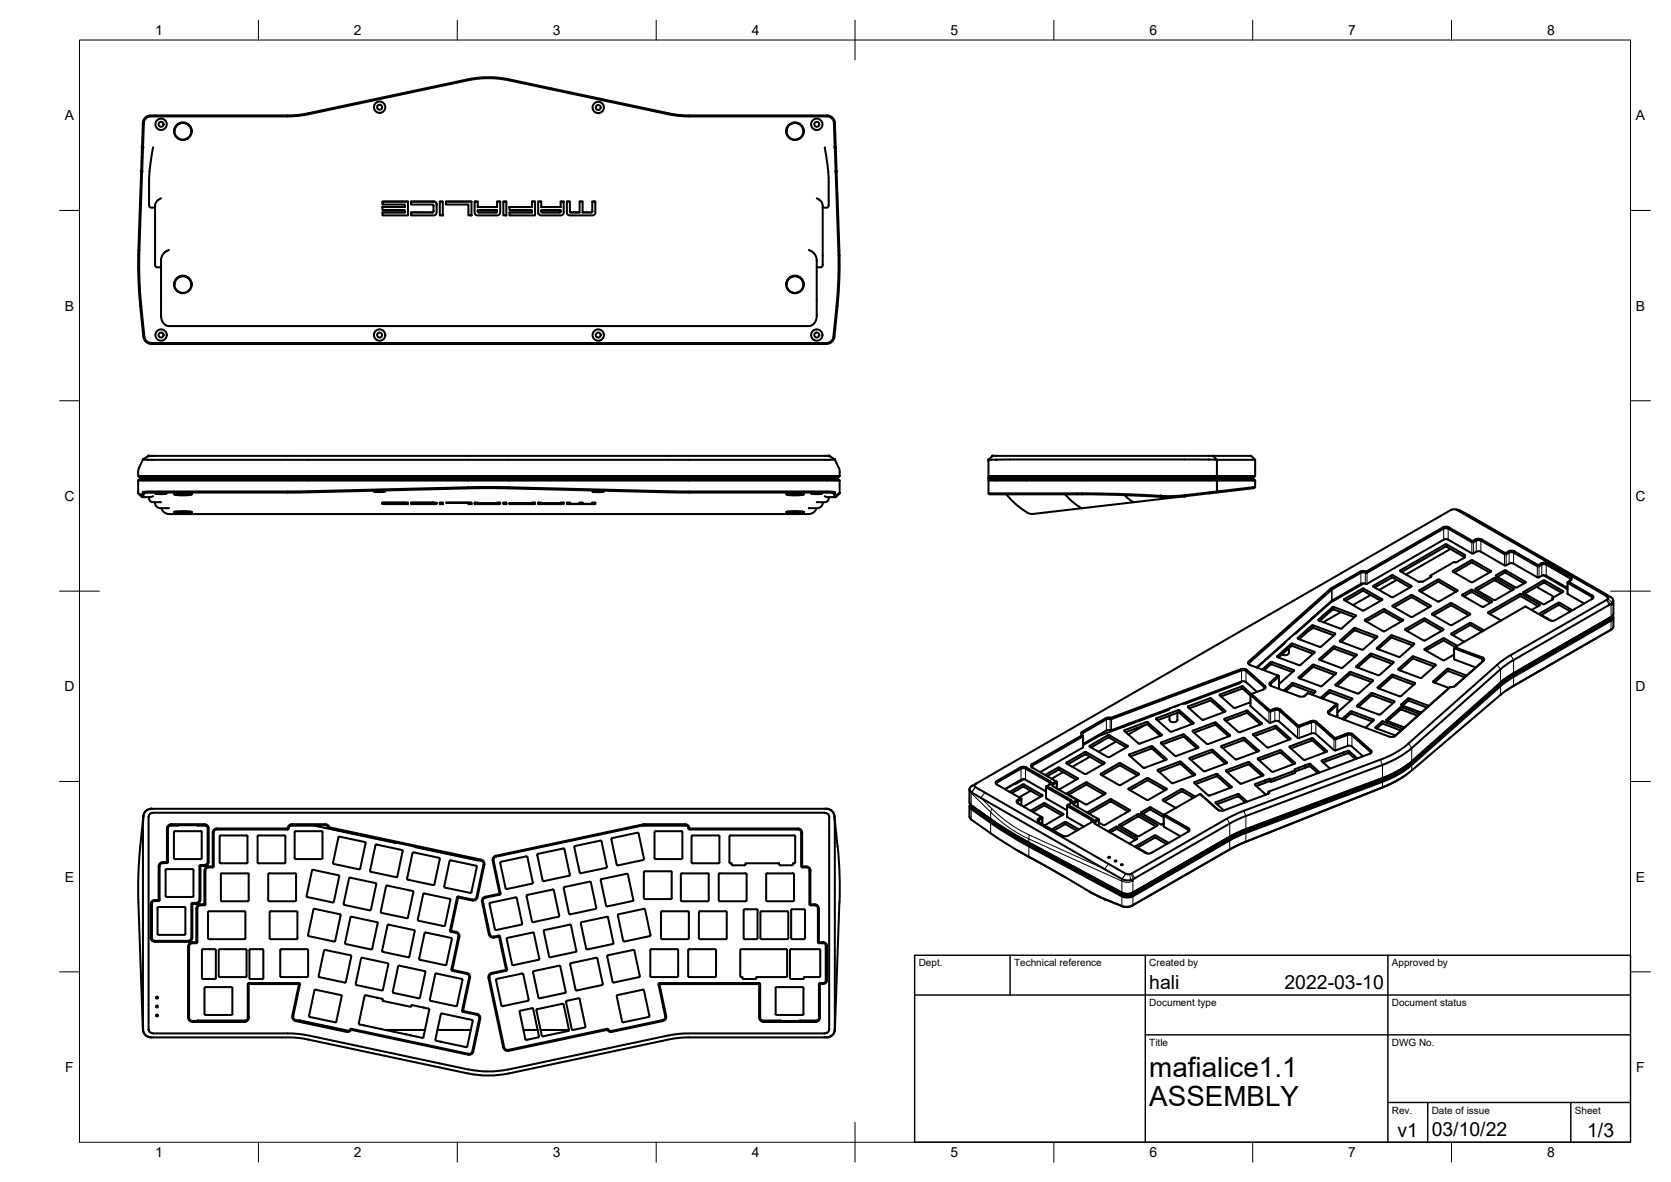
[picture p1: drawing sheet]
<svg xmlns="http://www.w3.org/2000/svg" width="420mm" height="297mm" viewBox="0 0 420 297" stroke-linecap="round" stroke-linejoin="round" font-family="sans-serif">
<defs><g id="words">
<g font-size="7">
<text x="289" y="270.6">mafialice1.1</text>
<text x="289" y="278.1">ASSEMBLY</text>
</g>
<g font-size="4.9">
<text x="289" y="248.5">hali</text>
<text x="323" y="248.5">2022-03-10</text>
<text x="351.4" y="285.7">v1</text>
<text x="360" y="285.5">03/10/22</text>
<text x="399.1" y="285.7">1/3</text>
</g>
<g font-size="3.5">
<text x="39" y="8.8">1</text>
<text x="89" y="8.8">2</text>
<text x="139" y="8.8">3</text>
<text x="189" y="8.8">4</text>
<text x="239" y="8.8">5</text>
<text x="289" y="8.8">6</text>
<text x="339" y="8.8">7</text>
<text x="389" y="8.8">8</text>
<text x="16.3" y="30.2">A</text>
<text x="411.3" y="30.2">A</text>
<text x="16.3" y="78">B</text>
<text x="411.3" y="78">B</text>
<text x="16.2" y="125.9">C</text>
<text x="411.2" y="125.9">C</text>
<text x="16.2" y="173.7">D</text>
<text x="411.2" y="173.7">D</text>
<text x="16.3" y="221.6">E</text>
<text x="411.3" y="221.6">E</text>
<text x="16.4" y="269.4">F</text>
<text x="411.4" y="269.4">F</text>
<text x="39" y="290.8">1</text>
<text x="89" y="290.8">2</text>
<text x="139" y="290.8">3</text>
<text x="189" y="290.8">4</text>
<text x="239" y="290.8">5</text>
<text x="289" y="290.8">6</text>
<text x="339" y="290.8">7</text>
<text x="389" y="290.8">8</text>
</g>
<g font-size="2.5">
<text x="231" y="242.9">Dept.</text>
<text x="255" y="242.9">Technical reference</text>
<text x="289" y="242.9">Created by</text>
<text x="350" y="242.9">Approved by</text>
<text x="289" y="252.8">Document type</text>
<text x="350" y="252.8">Document status</text>
<text x="289" y="262.9">Title</text>
<text x="350" y="262.9">DWG No.</text>
<text x="350" y="279.9">Rev.</text>
<text x="360" y="279.9">Date of issue</text>
<text x="396" y="279.9">Sheet</text>
</g>
</g></defs>
<!-- layer: Visible -->
<g fill="none" stroke="#000" stroke-width=".51">
<path d="M36.2 30.9l.4-1.1 1.1-.5h35l2.9-.3 42.1-8.8 4.5-.6 2.5 .1 2.6 .4 43 9 2.6 .2h35.2l1.1 .5 .5 1.1M36.2 31l-1 28.2a125.8 125.8 0 0 0 .3 17.7l.8 7.7M36.2 30.9v.1M38.5 37l-.9 6.1-.1 8.5 .4 .6h1.1M43.9 33a2.13 2.13 0 0 1 2.1-2.1 2.13 2.13 0 0 1 2.1 2.1M197.8 33a2.13 2.13 0 0 1 2.1-2.1 2.13 2.13 0 0 1 2.1 2.1M207.4 37l.9 6.1 .1 8.5-.4 .6h-1.1M209.7 31l1 28.2a125.8 125.8 0 0 1-.4 17.7l-.8 7.7a1.73 1.73 0 0 1-1.7 1.6h-169.8a1.79 1.79 0 0 1-1.7-1.6M209.7 30.9v.1M40.5 49.8l-1 .7-.5 1v15.2l.4 .5h1.1M96.2 50.6h6.4v3.5h-6.4v-.7h5.6v-.6h-5.6v-.8h5.6v-.6h-5.6zM96.2 53.4h5.6"/>
<path d="M96.2 50.7h6.4M101.8 52h-5.6M101.8 53.4h.1M103.4 50.6h5.7a.76 .76 0 0 1 .7 .8v2a.76 .76 0 0 1-.7 .7h-5.7v-.7h5.4l.2-.3v-1.5l-.1-.2h-5.5zM103.4 50.7h5.7a.72 .72 0 0 1 .7 .7M108.7 53.4h.1M108.9 53.3h.1M109 53.1l-.2 .3h-5.4M109 53v.1M109.1 50.6v.1M109.3 50.7h.1M109.6 50.8v.1"/>
<path d="M109.7 51.1h.1M110.6 50.6h.7v3.5h-.7zM110.6 50.7h.7M112.1 50.6h6.5v3.5h-.8v-2.7h-5.7zM112.1 50.7h6.5M119.3 50.6h.8v1.4h4.9v-1.4h.8v2.8a.76 .76 0 0 1-.8 .7h-4.9a.76 .76 0 0 1-.8-.7zM119.3 50.7h.8M120.1 53.1l.2 .3h4.5l.2-.3M120.1 53.1l.1 .2M120.1 53v-.2h4.9v.3M120.1 52h4.9M120.2 53.3h4.7"/>
<path d="M125 53l-.1 .3M125 50.7h.8M126.6 50.6h.7v3.5h-.7zM126.6 50.7h.7M128.1 52h5.7v-1.4h.7v3.5h-6.4v-.7h5.7v-.6h-5.7zM128.1 53.4h5.7M133.8 52h-5.7M133.8 50.7h.7M133.8 53.4h.1M135.3 50.6h.8v1.4h4.9v-1.4h.7v2.8a.72 .72 0 0 1-.7 .7h-5a.76 .76 0 0 1-.7-.7zM135.3 50.7h.8M136.1 53.1l.2 .3h4.5l.2-.3"/>
<path d="M136.1 53.1l.1 .2M136.1 53v-.2h4.9v.3M136.1 52h4.9M136.2 53.3h4.7M141 53l-.1 .3M141 50.7h.7M142.5 50.6h.8v2.5l.3 .3h2.1v-2.8h.8v2.8l2.3-.1 .1-.2v-2.5h.8v2.7a.73 .73 0 0 1-.7 .8h-5.7a.73 .73 0 0 1-.8-.8zM142.5 50.7h.8M143.3 53.1l.2 .3h2.2M143.3 53v.1M143.4 53.3h.1M143.6 53.4h.1"/>
<path d="M145.7 50.7h.8M145.7 53.4h.1M146.5 53.4h.1M148.7 53.4h.1M148.9 53.3h.1M148.9 53.1l-.1 .3h-2.3M148.9 50.7h.8M148.9 53v.1M205.4 49.8l1 .7 .5 1v15.1l-.4 .5-1.1 .1M42.5 62.8l-1.3 .8-.5 .8-.2 .8v14.4l.2 .9a2.03 2.03 0 0 0 1.8 1.4h160.9a2.6 2.6 0 0 0 2-3.3v-13.4l-.3-.8-.5-.8-1.2-.8M43.9 71.5a2.13 2.13 0 0 1 2.1-2.1 2.13 2.13 0 0 1 2.1 2.1M197.8 71.5a2.13 2.13 0 0 1 2.1-2.1 2.13 2.13 0 0 1 2.1 2.1"/>
<path d="M36 84.7a129.7 129.7 0 0 1-1.2-21.8l1.1-32.1 .3-.9 .9-.7 .7-.2 37.2-.1 43.2-9.1 4.3-.4 4.5 .4 43.6 9.1 37.4 .1 .8 .2 .8 .7 .3 .9 1 28.4a126.5 126.5 0 0 1-.3 17.8l-.8 7.7M36.1 84.6a2.04 2.04 0 0 0 1.9 1.9l169.8-.1a2 2 0 0 0 2-1.8M34.7 119.6h176.4M34.7 119.6l.3 .3h175.9l.2-.3M35.2 119.9v.6M35.9 115.5l-1 2.3-.2 1.8M36 115.5l1.4-.9h171.1l1.4 .9M36 115.5h173.9M209.9 115.5l1.1 2.3 .1 .8M210.6 119.9v.6M211.1 118.6v1M248.5 115.6v4.6"/>
<path d="M248.5 119.6h57.5a2.57 2.57 0 0 1-2 .3h-53.6a2.33 2.33 0 0 1-1.9-.3zM248.6 115.5l-.1 .1M249 119.9v.6M304 115.5l-55.5 .1M304 115.5h.1M304 115.5l2 .1M305 114.6h-55.5l-.9 .9M305 114.6h9.6l1 1M305 114.6l.9 .9M305.5 119.9v.3h9.6h-66.6M305.9 115.5l.1 .1M306 115.6h9.6"/>
<path d="M306 115.6v4h9.6M315.1 119.9v.6M315.6 115.6v4l-.3 .3h-9.6M34.7 120.8h176.4M34.7 120.8l.3-.3h175.9l.2 .3M34.7 120.8v3.2M34.7 124h.1M34.7 124l.3 .2M34.8 124l.8 .7 .4-1 1.3-.2h38.3l44.9-1.1 51.1 1.1h37l1.3 .2 .4 1 .8-.7M35 124.2h.1M35 124.2l.3 .1M35.2 120.2h175.4z"/>
<path d="M35.5 124.7l.3 .2 .4-.9 1.2-.2h38.6l44.9-1.1 50.4 1.1h37.1l1.3 .2 .3 .9 .3-.2M37.5 124.9v.7l.6 .5 2.4 .1M38.5 124.7l-.6 .2h-2.1M39 126.2l.1 .7 .7 .7 2.7 .1M39.1 124l1.4-.1 1.4 .1-1.4 .2zM43.8 124.2a9.6 9.6 0 0 1 4.4 0 9.6 9.6 0 0 1-4.4 0zM43.8 128.7a9.6 9.6 0 0 1 4.4 0 9.6 9.6 0 0 1-4.4 0zM43.9 128.6l2.1 .2 2.1-.2M43.9 124.1l2.1 .3 2.1-.3M44.1 128.6l1.9 .1 1.9-.1M44.1 124.1l1.9 .1 1.9-.1M94 123.5l1.5-.2 1.4 .2-1.4 .2z"/>
<path d="M96.2 126.3h6.4v.4h-6.4l5.6-.1-5.6-.1h5.6zM101.8 126.3v.1M102.6 126.5h-.8M103.4 126.3h5.9l.5 .1v.2l-6.4 .1 5.6-.1-.1-.2zM108.8 126.3v.1M108.9 126.3v.1M109 126.3v.1M109.1 126.5v.2M109.3 126.4v.3M109.6 126.4v.3M109.7 126.4v.2M109.8 126.4l-.8 .1"/>
<path d="M110.6 126.3h.7v.4h-.7zM110.6 126.5h.7M112.1 126.3h6.5v.4h-.8v-.3zM117.8 126.5h.8M117.8 126.3v.1M119.3 126.3h.8v.2h4.9v-.2h.8v.3l-6.1 .1-.4-.1zM119.3 126.4l.8 .1M119.4 126.4v.2M119.6 126.4v.3M119.8 126.4v.3M120.1 126.5l.1 .1 4.8-.1M120.1 126.5v.2"/>
<path d="M125 126.5h-4.9M125 126.5v.2M125.3 126.4v.3M125.5 126.4v.3M125.7 126.4v.2M125.8 126.4l-.8 .1M126.6 126.3h.7v.4h-.7zM126.6 126.5h.7M128.1 126.5h5.7v-.2h.7v.4h-6.4l5.7-.1zM134.5 126.5h-.7M135.3 126.3h.8v.2h4.9v-.2h.7v.3l-6 .1-.4-.1zM135.3 126.4l.7 .1"/>
<path d="M135.4 126.4v.2M135.6 126.4v.3M135.8 126.4v.3M136 126.5l.2 .1 4.8-.1M136 126.5v.2M141 126.5h-4.9M141 126.5h.1M141 126.5v.2M141.3 126.4v.3M141.5 126.4v.3M141.7 126.4v.2M141.7 126.4l-.7 .1"/>
<path d="M142.5 126.3h.8l.1 .3h2.3v-.3h.8v.3h2.4v-.3h.8v.3l-6.8 .1-.4-.1zM142.5 126.4l.8 .1M142.6 126.4v.2M142.7 126.4v.3M143 126.4v.3M143.3 126.5h.1M143.3 126.5v.2M145.7 126.5h.8M148.9 126.5h.1M149 126.5v.2M149 123.5l1.4-.1 1.4 .1-1.4 .2zM149.2 126.4v.3"/>
<path d="M149.5 126.4v.3M149.6 126.4v.2M149.7 126.4l-.7 .1M197.7 124.2a9.6 9.6 0 0 1 4.4 0 9.6 9.6 0 0 1-4.4 0zM197.7 128.7a9.6 9.6 0 0 1 4.4 0 9.6 9.6 0 0 1-4.4 0zM197.8 128.6l2.1 .2 2.1-.2M197.8 124.1l2.1 .3 2.1-.3M198 128.6l1.9 .1 1.9-.1M198 124.1l1.9 .1 1.9-.1M203.9 124l1.5-.1 1.4 .1-1.4 .2zM205.3 127.7l-.7 1.1-1.2 .4h-160.9l-1.2-.4-.7-1.1M206.9 126.2l-.1 .7-.8 .7-2.6 .1"/>
<path d="M207.4 124.7l.5 .2h2.1M208.4 124.9l-.1 .7-.5 .5-2.4 .1M210.8 124.2l-.3 .1M210.8 124.2h.1M211.1 124h.1M211.1 120.8v3.2M211.1 124l-.2 .2M248.5 120.2v3.8M248.5 120.2h57v.3M253 124.2l2.4 2.4a11.8 11.8 0 0 0 4 2.6l38.6-4.5M267.8 124.2l1.8 1.8 2.3 1.6M271.9 127.6l.3 .1"/>
<path d="M282.8 124.4l1.5 1.4 .9 .4M304 124h.1M304 124l-6 .7M304.1 124l1.5-.2 .4-.3-9.2 1.1a54.2 54.2 0 0 1-9.9-.3l-11.1-.3h-27.3a2.33 2.33 0 0 0 1.9 .2h24.2l12.3 .4a51.4 51.4 0 0 0 11.1 .1M305.7 120.5h-56.9l-.3 .3h57.5l-.3-.3h9.6l.3 .3M315.6 120.8h-9.6v2.7l9.6-1.1M315.6 120.8v1.6l-.3 .3-9.6 1.1M363 135.6l.6-.1 .5 .1M363 135.6l-19.3 11.1h-.4M364.1 135.6l6 3.5M364.3 132.5l6 3.5M364.3 132.5l-.7-.2-.8 .2-19.2 11.1-.9-.1-.7 .1-7.4 4.3"/>
<path d="M364.7 138l-11.2 6.4M366 128l1 .3 2.4 1.2 32.4 18.7 3.3 1.9 .5 .5v.5l-.5 .6-24.5 14.2M368.1 140l-4.4-2.6h-.3l-11 6.3M368.1 139.8l.2 .3M370.1 136.3l-6-3.5-.8-.1-19.6 11.2h-.4M370.1 136.3h.4M370.1 139h.4M370.5 136.3a1.67 1.67 0 0 1 1.8-.4l6 3.4h.4l.8-.4M371 135.6l-.6 .4M371 135.5l.8-.1 .7 .1M371.2 138.6l-.7 .5M371.2 138.6l.6-.1 .5 .1"/>
<path d="M372.3 138.6l6 3.5h.4l.8-.4M372.5 135.6l6.1 3.4a2.04 2.04 0 0 1 2.2-.4M379.5 138.9l.5-.2 .6 .2M380.6 138.9l6 3.4h.4l.7-.4M380.8 138.6l5.9 3.4 .8-.4M330.3 157.8l-1.2 .6M330.6 154.9l-.7 .4M331.5 155.7l.1 .2 5.4 2.1M334.5 151.5l-8.7 7.7-.5 .2M334.6 147.9l-20.7 18.4M334.8 148.2l-20.6 18.3v.5M335 148.1l-.1 .1"/>
<path d="M335 150.9l-19 16.8M335 152.6l-3.5 3.1M335 152.6h.4l5.5 2.1-3.5 3.2-.4 .1M335.4 159.7l-5.4-2-3.3 2.9M335.4 153.1l-.4 .1-3.1 2.8M335.4 153.2l5.2 1.9M335.6 159.2l-5.6-2.1-3.7 3.2 .1 .2M335.7 159.2v.2M335.7 159.4l-3.7 3.2-5.6-2.1M337.1 153.8l-4.4 2.6M338 150.8l4.6 2.6M338 150.6v.2"/>
<path d="M342.6 153.4h.3M342.9 146.6l-8.4 4.9M342.9 147.9l4.6 2.7M342.9 148.5l4.3 2.5M342.9 147.9h-.3l-4.6 2.7M342.9 148.5h-.3l-4.3 2.5M343.3 143.9l-.5-.1-.6 .1-7.3 4.2M343.3 146.7l-.5-.1-.6 .1-7.3 4.2M344.6 149.5l-4.4 2.6M345.3 147.4l4.6 2.7M345.3 147.2v.2M347.5 150.8l-4.6 2.6"/>
<path d="M347.5 150.6v.2M347.8 158.6h.4M348.1 153.1l4.7 2.8-4.7 2.7M348.1 153.7l4.3 2.5M348.2 153.1h-.4l-4.7 2.8 4.7 2.7M348.2 153.7h-.4l-4.2 2.5M349.7 159.7l-3.5 3.1 .1 .2M349.7 159.7h.4l5.4 2M349.9 144.6l-4.6 2.6M349.9 145.2l-4.2 2.4M349.9 144.6h.4l4.6 2.7-4.6 2.8h-.4M349.9 145.2h.4l4.2 2.4"/>
<path d="M350.2 152.2l4.7-2.7 4.8 2.7M350.2 152.4l4.7 2.7 4.8-2.7M350.2 152.2v.2M350.5 152.6l4.4-2.5 4.4 2.5M351.2 145.7l-4.4 2.6M356.9 148.5l4.6 2.7M356.9 148.3v.2M357.4 146.2h.4M357.9 155.5l-4.6 2.7 4.6 2.8M357.9 156.1l-4.2 2.4M358 155.5h.3l4.7 2.7-4.7 2.8M358 156.1h.3l4.2 2.4"/>
<path d="M359.7 144.6l.2 .3-2.2 1.3M359.7 152.2v.2M360.1 154.4l4.6 2.7M360.1 154.2v.2M361.5 151.1h.4M361.8 145.7l4.6 2.6M361.8 146.3l4.3 2.4M361.9 145.7h-.4l-4.6 2.6M361.9 146.3h-.4l-4.2 2.4M364.7 151.6l-4.6 2.6M364.7 152.2l-4.3 2.4M364.7 151.6h.4l4.6 2.7-4.7 2.8h-.3"/>
<path d="M364.7 152.2h.4l4.2 2.4M364.9 159.4l3.3 1.9M364.9 159.2v.2M366.2 141.3l-.5-.1-6 3.4v.5M366.4 148.5l-4.6 2.7M366.5 148.3v.2M367.7 149.7l4.9 2.8M367.7 149.6v-.2l2.3-1.2 5.1 2.9M368 149.8l1.8-1h.4l4.6 2.7M368.1 140.2l.2-.7-4.7-2.7-11.6 6.6 4.7 2.8h.7M368.3 140.1l-2.1 1.2M369.9 146.3h.4"/>
<path d="M370.3 140.8l4.6 2.7M370.3 141.4l4.2 2.5M370.3 140.8h-.4l-4.6 2.7 4.6 2.8M370.3 141.4h-.4l-4.2 2.5M371 147.9l4.8-2.7 4.8 2.7M371 148.1l4.6 2.7M371.1 147.9v.2M371.4 148.3l4.4-2.5 4.4 2.5M372.6 158.7l-2.9-1.6-4.4 2.5M373.1 158.4l-3.4-1.9-4.8 2.7M374.9 143.7l-4.6 2.6M374.9 143.5v.1"/>
<path d="M375.1 151.3l-2.1 1.2h-.3M375.1 151.1v.2M375.7 150.8h.3M376.5 145l1.8-1h.3l4.6 2.6M379.5 141.6l.5-.1 .6 .1M380.6 141.7l6 3.4h.4l.7-.4M380.6 148.1l-4.6 2.7M380.6 147.9v.2M381.1 147.6l-4.9-2.8-.1-.2 2.3-1.3 5.2 3-2.1 1.3h-.4M383 149l5.2 2.9 2.2-1.3-.1-.3M383 148.8v.2M383.6 152.4l-17.7 10.2"/>
<path d="M385.1 153.3l2.1-1.3-4.7-2.7h-.3l-8.1 4.7 3.3 1.9M386.4 147.5l4.4 2.5M386.8 152.3l-4.5-2.5-7.8 4.5M387.5 141.6l.7-.2 .8 .2 5.9 3.4 .2 .2v.5l-.7 .5M387.7 141.9l.5-.1 .6 .1M387.7 144.7l.5-.2 .6 .2M388 146.5l-4.6 2.7M388 145.9l-5 2.9M388.1 144.6l6 3.4M388.1 145.9h.3l4.7 2.7-2.8 1.7v.4M388.1 146.5h.3l4.2 2.4M388.8 141.9l5.9 3.4 .3 .4-.2 .2"/>
<path d="M388.8 144.7l5.3 3.1M394.1 146.4v2.8l4.2 2.5M394.4 146.2h.1M394.4 146.2l6 3.4 .2 .2v.5l-9.9 5.7-1.1-.2-6-3.4M394.4 146.2l-.3 .2 .1 .1 6 3.5 .2 .1-.2 .5M394.9 153.7l-2.9-1.7-4.4 2.5M395.4 153.4l-3.4-2-4.8 2.8 3 1.8M404.9 155.7l-24.5 14.1-3.3 2.4M404.9 155.1h.1M405 155.1l-24.8 14.3-2.4 1.7M405.1 155.1l-24.7 14.2M405.1 155.1l-.2 .1"/>
<path d="M405.2 155l-.5 .6-24.5 14.1-2 1.3-23.6 20.9M405.3 158.1l-.4 .3M405.4 154.8l-.1 .5-.4 .4M405.5 154.7a.83 .83 0 0 1-.4 1.3l-26.5 15.4-23.6 20.8a23 23 0 0 1-7.4 4.3M405.6 150.7l.1 3.5-.2 .5-.4 .4M405.7 155.2v2.3l-.4 .6-26.8 15.6M293.8 178.1l.1 .2M294 179.9v1a1.16 1.16 0 0 0 2.1 0M294.1 178l-.4 .4-17.4 6.5-4 2.3M296 179.1v1.8M296.2 178.5l-5.4 2-.1 .2M296.2 179.1l-5.2 1.9"/>
<path d="M296.2 178.5h.4l3.5 3.2-5.5 2.2-.3-.1M296.2 179.1h.4l3.2 2.9M296.2 177.2l-1 .4M297.3 176.8h.9l13.3-5 .7-.5-32.7 12.2-1.3 .1M299 178l5.4-1.9 3.3 2.9M306.7 174.7l3.5 3.2M310.2 177.9h.4M312.2 172.5l-5.4 2-.1 .2M312.2 173.1l-5.2 1.9M312.2 171.3l.6-.1 .5 .2 2.8 2.5M312.2 172.5h.4M312.2 173.1h.4"/>
<path d="M312.5 172.5l2.1 1.9M312.5 173.2l1.9 1.6M313.7 178.6l3.6 3.2M313.7 179.2l3.2 2.9M313.7 178.6h-.3l-5.5 2.1 3.5 3.3M313.7 179.2h-.3l-5.2 1.9M314 166.2l-.2 .5 .5 .4M314.3 167.1l7 2.6M314.4 174.6l.1 2.9 4.6 4.1h.4l1-.4M314.4 176.5l-3.8 1.4M314.7 174.4l4.6 4.1M314.7 174.4l3.1-1.2 .3-.1 .1-.5-4.7-4.3-1.1-.2-33.1 12.3"/>
<path d="M314.7 174.4l-.2 .3 4.6 4.1h.4l1-.4M314.7 174.4h.1M317.4 168.3l2.2-2 5.7 2.1v.2M317.8 173.2l.1-.5-4.6-4.1-.5-.2-.6 .1-32.7 12.2h-1.1l-6.2 3.5M317.9 168.4l1.7-1.5 5.4 2M320.4 178.1l-1.1 .4M320.4 178.1l.8-.1 .7 .3 4.6 4.1 3.1-1.2M320.6 178.4h.6l.5 .2 4.7 4.1 3.4-1.2h.8l4.8 4.2 .5 .1M321.1 164.9l.1 .2M321.5 169.8l-.2-.1-2 1.8-.1 .3 .2 .4 7.7 2.9a1.89 1.89 0 0 0 1.7-.9l-.9 .8M321.5 169.8v.3l-1.9 1.7v.5M321.5 172.8l-.1 .2"/>
<path d="M321.6 170v2.8M322 162.5l-.6 .4M322.1 162.3v.2M322.2 162.2l.1 .1M322.7 161.7l.2 .1M323 161.4l-.1 .3-6.8 6.1M324.1 162.9v1.2a1.21 1.21 0 0 1-1.8 .4M324.4 160.2l-.4 .4M325.2 171.6l5.6 2.2-.9 .8M325.2 172.3l5.2 1.9M325.2 171.6l-.3 .1-2.1 1.9M325.2 172.2l-.3 .1-1.6 1.4"/>
<path d="M325.3 168.6l-3.7 3.2M326.5 170.2l3.7-3.2 5.8 2.2-3.8 3.3-5.6-2.1M326.5 170.2l.1 .2M328.9 174.2l7.1 2.7M330.2 164.3l-5.4-2-3.3 2.9M330.5 163.8l-5.7-2.1-3.7 3.2M330.5 163.8v.2M330.5 164l-3.7 3.2-5.6-2.1M334.3 179.5l15.1 5.6 .8 .1 .6-.3M334.5 173.5l5.6 2.1-3.8 3.3M334.5 174.1l5.2 1.9M334.5 173.5h-.3l-2.2 1.9"/>
<path d="M334.5 174.1h-.3l-1.7 1.5M335.6 169.6l-5.4-2-3.3 2.9M335.6 162.4l5.4 2.1M335.6 163.1l5.2 1.9M335.6 162.4l-.3 .1-3.6 3.2 5.5 2.2 .4-.1M335.6 163.1h-.3l-3.3 2.8M336 176.9l.2 .3-2 1.7 .1 .6M336 176.8l-2.1 2.1 .1 .4 .3 .2M336.3 177.1v2.7l-.3 .3M336.9 161l3.7-3.2 5.7 2.2-3.5 3.2M336.9 161l.1 .2M337 161.2l5.4 2h.4"/>
<path d="M339.3 168.9l-3.5 3.3 5.5 2.1M339.3 169.5l-3.2 2.9M339.4 168.9h.3l5.5 2.1-3.5 3.3h-.4M339.4 169.5h.3l5.2 1.9M341.1 164.5v.2l-3.5 3.1M344.7 174.2l-3.5 3.1 .1 .2M344.7 174.8l-3.2 2.9M344.8 174.2h.3l5.4 2M344.8 174.8h.3l5.1 1.9M344.9 164.3l5.5 2.1-3.5 3.3h-.4M344.9 164.9l5.2 1.9M344.9 164.3h-.4l-3.5 3.3 5.5 2.1"/>
<path d="M344.9 164.9h-.4l-3.2 2.9M345.9 160.4l-5.3-2-3.4 2.9M349.7 160.3l-3.2 2.9M349.7 160.3h.4l5.1 1.9M350.3 169.6l5.5 2.1-3.5 3.2-.4 .1M350.3 169.6h-.4l-3.5 3.3 5.5 2.1M350.5 176.2l.1 .2-3.7 3.2-5.6-2M352.4 177.7l4.6 1.7M352.4 178.3l4.1 1.6M352.4 177.7l-.3 .1-3.6 3.2 4.7 1.8M352.4 178.3l-.3 .1-3.2 2.8M354.3 175.5l5 1.9"/>
<path d="M354.3 176.1l4.5 1.7M354.3 175.5l-.3 .1-1.7 1.5 5.1 2M354.3 176.1l-.3 .1-1.3 1.1M355.1 165l-3.5 3.1v.2l5.7 2.1 3.7-3.2-.1-.2M355.1 165.6l-3.2 2.9M355.1 165h.4l5.4 2M355.1 165.6h.4l5.1 1.9M355.5 172.1l-5.4-2-3.4 2.9M355.5 161.7l.1 .2M355.6 161.9l-3.7 3.2-5.7-2M358 160.9h.3M358.2 163.3l4.6 2.6"/>
<path d="M358.2 163.1v.2M360.4 171.2v.2M360.4 171.4l3.9 1.5M362.8 161l-4.3 2.5M362.8 160.4l-4.6 2.7M362.8 165.9h.3M362.8 160.4h.3l3.3 1.9M362.8 161h.3l2.8 1.6M364.7 172.7l-14.1 12.4M364.7 172.7l-.2 .1M365.6 162.8v2.8M365.6 164.5l-2.4 1.4"/>
<path d="M365.6 165.6l5.5 2.1M365.7 172.5h-.1M365.7 163l6.9 2.5 .3 .5-7.2 6.5M365.9 162.6l-.3 .2 .2 .2M365.9 162.7l6.8 2.5M365.9 172.4l-1.2 .3M365.9 162.6h.1M368.3 170.2l-4.3-1.6-3.3 2.9M368.8 169.8l-4.8-1.8-3.7 3.2M372.7 165.2l.5 .4-.2 .4-7.1 6.4M377.1 172.2l-22.3 19.8a23 23 0 0 1-7.3 4.1l-36.2 13.6-26.6 15.2-1 .3-1.4-.3-26.2-14.1-5.2-3.2-6.5-4.6-.3-.8M377.3 171.5l-22.3 19.8a23.2 23.2 0 0 1-7.4 4.2"/>
<path d="M380.6 172.3l-3 2-22.8 19.5-3.1 2.1-4.1 2-36.7 14.6-26.3 15.1-1.1 .3-1.2-.1-6.4-2.7-12.7-7.3a138.1 138.1 0 0 1-14.1-8.4l-5.1-3.7-.2-.5v-2.6M380.6 165.9l-3.3 2.3-22.3 19.8M380.6 169.2l-3.3 2.3M243.8 198.3v3.4l.2 .5 5.1 3.7M245.4 196.9l-.1 .1a.44 .44 0 0 0-.3 .4 .44 .44 0 0 0 .3 .4l37.8 21.8M245.4 196.9l-1.3 .8-.3 .4v.5a3.5 3.5 0 0 0 1.9 1.4l36.4 20.9M250.6 196.3l-.3 .4 .3 .4 6 3.5M250.8 197.2l-.2-.2 .2-.4 6-3.4 .5-.2 .6 .2 5.9 3.4 .2 .4-.2 .2M252.6 198.3l4.2-2.4 .5-.1 .6 .1 5.1 3M255.7 196.7l-3 1.6M256.6 192.9l-6 3.4M256.6 192.8l.7-.1 .8 .1 5.9 3.5"/>
<path d="M257.1 197.2l-3.2 1.8M257.1 197.7l-2.7 1.6M257.1 197.1h.4l4.6 2.8-4.6 2.7M257.1 197.7h.4l4.2 2.5M257.5 195.8l-1.8 1-.6 .2M259.2 198.7l-2.9 1.7M263 197.7l.1 3M263.1 197.9l6 3.4 .2 .4-.2 .2M263.1 197.6v.3M263.3 197.5v.1M263.3 197.6l5.9 3.4M264 196.3l.2 .2v.4l-1.1 .7"/>
<path d="M265.5 196.3l-.9 .6v.5l6.1 3.6M265.5 196.3l.1 .1M265.5 196.3h.1M265.6 196.7l-.8 .6 .1 .4M265.7 196.4v.3M265.7 196.5v1.6M266 192.9l-3.2 1.9M266 192.9h.4M266.4 192.9l4.6 2.6M266.4 193.5l4.2 2.4M266.4 193.5h-.4l-2.7 1.6M266.4 198.4h-.2"/>
<path d="M267.3 194l-2.9 1.7M268.4 199.5l4.6 2.6M271 195.7l-4.6 2.7M271 195.5v.2M272.2 184.8v.3l-12.5 7.2-.2 .5 .2 .2M272.3 184.2l-.2 .4 .2 .2M272.3 185l-.1 2.9-10.7 6.1M273 196.6l-4.6 2.7v.2M273 197.3l-4.3 2.4M273 196.6h.3l4.6 2.7v.2M273 197.3h.3l4.3 2.4M273.1 189l4.7 2.7-4.7 2.8"/>
<path d="M273.1 189.6l4.2 2.5M273.1 189h-.3l-4.7 2.7 4.7 2.8h.3M273.1 189.6h-.3l-4.3 2.5M274 187.4v.2l4.6 2.7h.3M274 190.2l-4.4 2.5M276.8 194.7l4.6 2.6M277.9 199.5l-4.6 2.6h-.3M278.2 183.6l-5.9 3.4M278.9 184.8l4.6 2.6M278.9 185.4l4.3 2.4M278.9 184.8h-.3l-4.6 2.6M278.9 185.4h-.3l-4.3 2.4"/>
<path d="M279.3 180.4l-.7-.1-.6 .2-5.9 3.4-.3 .4 .3 .5-12.8 7.4v.5l.2 .2 6 3.4M279.3 180.4h.1M280.6 186.4l-4.4 2.5M281.4 191.8l-4.6 2.6v.2M281.4 192.4l-4.3 2.4M281.4 191.8h.3l4.6 2.6v.2M281.4 192.4h.3l4.3 2.4M281.4 197.3h.3M283.5 187.6l-4.6 2.7M283.5 187.4v.2M283.8 198.2v.2M283.8 181.8l-1.4 .9"/>
<path d="M284.2 190.1l5.4-2 3.4 2.9M286.3 194.7l-4.6 2.6M287.9 182.2l-4.2 2.4M288.2 181.4l-5.4 2.1-.1 .2M288.2 182.1l-5.1 1.9M288.3 181.4l.3 .1 3.6 3.2-5.8 2.2-3.7-3.2M288.3 182.1h.3l3.2 2.8M288.4 195.5l-4.6 2.7M288.4 196.2l-4.3 2.4M288.4 195.5h.3M288.4 196.1h.3M288.7 195.5l4.7 2.8-4.8 2.8-4.8-2.7"/>
<path d="M288.7 196.2l4.3 2.4M289.4 187.5l-5.5 2.2 3.6 3.2h.3M289.4 187.5l.4 .1 3.5 3.2-5.5 2.2M290.7 180.7l3.5 3.1M291.4 194l5.4-2 3.3 2.9M291.9 186.8l3.5 3.1M292 186.6l5.6-2.1 3.7 3.2-.1 .2-5.4 2.1-.4-.1M292 186.6l-.1 .2M292.2 187.1l5.4-1.9 3.3 2.9M299.9 183.8l3.5 3.1 .4 .1M300.5 194.6l-3.7-3.2-5.7 2.1 3.7 3.3 5.6-2M300.5 194.6l-.1 .2"/>
<path d="M300.6 197l5.4-1.9 3.3 2.9M301.8 199.6l4.4 3.9M301.9 199.7l-.2-.2-8.9 5.1M302 199.6v.1M302 199.7l4.5 3.9M302.6 180.9h-.4l-3.5-3.3 5.7-2.1 3.7 3.2-.1 .1-5.4 2.1M303.8 199.9h.4M304.6 188.4l-5.6 2.1 3.6 3.3h.4M304.6 189l-5.2 2M304.6 188.4l.4 .1 3.5 3.2-5.5 2.1M304.6 189l.4 .1 3.1 2.8M305.4 181.6l-5.4 2-.1 .2"/>
<path d="M305.4 182.2l-5.2 1.9M305.4 181.6h.4l3.5 3.3-5.5 2.1M305.4 182.2h.4l3.1 2.8M307.1 187.7l3.5 3.1h.4M307.4 188l5.4-2 3.3 2.9M309.6 197.9l-5.5 2M309.7 197.7l-3.7-3.2-5.7 2.1 3.5 3.3M309.7 197.7l-.1 .2M311.1 199.6l-5.5 2.1 2.1 2M311.2 199.5l.3 .1 2.1 1.9M311.4 183.9l.4 .1M312.9 185.5l3.6 3.1-.1 .2"/>
<path d="M312.9 185.5l-.3-.1-5.5 2.1v.2M313.8 192.1l-5.2 2M313.8 192.1l.3 .1 3.2 2.8M315.5 197.2l2.8 2.5M316.4 188.8l-5.5 2M317.3 181.8l-.1 .2-5.5 2M317.6 194.9l.1-.2-3.7-3.2-5.8 2.1 3.8 3.3 5.6-2M318.1 196.1l-2.5 .9-.1 .2M318.1 196.7l-2.2 .8M318.1 196.1h.1M318.1 196.7h.1M318.7 199.5l-11 4.2"/>
<path d="M318.9 199.1v.3M319.2 198.9l-.3 .1-.1 .5M319.2 198.9v.2l-.5 .4M319.2 198.9h.1M319.6 195.9l-.5-.2-1 .4M319.8 193.9h.3M320.6 181.2l.6-.1 .5 .2 4.5 4.1M320.9 183.1l3.2 2.8M320.9 183.1l-.3-.1-5.2 2M322.1 189.2l3.2 2.8M322.1 189.2l-.3-.1-5.2 2M324.4 185.8l-5.5 2.1"/>
<path d="M324.4 185.8l.1-.2-3.7-3.2-5.8 2.2 3.6 3.2h.3M324.6 188.1l5.4-2 3.3 2.9M324.9 193.9l-5.3 2v.6l-.5-.2-1 .4M324.9 194.5l-5.3 2M324.9 193.9h.1M324.9 194.5h.1M325.6 191.9v-.2l-3.6-3.2-5.7 2.1v.2l3.5 3.1M325.6 191.9l-5.5 2.1M325.7 193.6l-.8 .3M326.2 185.4l.5 .1M326.7 185.5l3.1-1.2h.8l5 4.3 3.8-1.2 .5 .2 2.8 2.5M328.1 192.3l-2.5 1 .1 .9-.8 .3"/>
<path d="M328.1 193l-2.4 .9M328.2 192.3h.1M328.2 193h.1M329.5 192l2.4 2.1M329.5 192.6l1.9 1.7M329.5 192l-1.4 .3M329.5 192.6l-1.4 .4M329.6 181.2l.8-.1 .7 .3M331 181.4l4.6 4M333.6 188.9l.1-.2-3.7-3.2-5.8 2.2 3.7 3.3 5.7-2.1M335.6 185.5h.1M335.9 185.8l2.9-1.1h.9l4.8 4.2v.5"/>
<path d="M337.4 180.7l2.3-2 5.8 2.2-2.2 2M337.9 189h.1M337.9 189.7h.1M337.9 180.9l1.8-1.5 5.4 1.9M340.1 184.5l4.6 4.1 .2 .2-.2 .4-25.5 9.7M340.1 184.5l-1-.2-3.4 1.2M340.8 190.8l-1.8-1.5-6.3 2.3M341.3 190.6l-2.3-1.9-6.7 2.5 2.1 2M345.8 182.8l.1 .2 5 1.8M347.1 190.9l-36.3 13.6-2.3 1.2-23.9 13.8-.7 .2-.8-.1M347.3 196l-34.3 12.9M347.5 181.3l-1.7 1.5"/>
<path d="M347.5 182l-1.3 1.1M347.5 181.3h.3l5 1.9M347.5 181.9h.3l4.5 1.7M347.6 195.5l-36.1 13.6-26.6 15.2-1.4 .3-1.4-.3M347.6 196.5l-36.1 13.6-26.6 15.1-1.4 .4-1.4-.4M351.7 193.6l-4.2 2-34.3 12.8-4.2 1.9M353.7 194.6l-3 1.9-2.8 1.3-36.6 14.6-26.9 15.4-1 .2-1.1-.2-5.7-2.3-2.9-1.5M354.1 192.1a23.4 23.4 0 0 1-6.7 3.7l-34.4 12.8M354.1 186.8l23.7-20.8 26.2-15.3 .3-.3-.1-.4-37.9-21.9h-1.2l-119.7 68.8M354.2 186.9a22.3 22.3 0 0 1-7.1 4M354.6 191.9a22.7 22.7 0 0 1-7.2 4.1M355 188a23.4 23.4 0 0 1-7.4 4.2l-35.5 13.3-2.9 1.5-24.3 13.9-1.7 .3-1.1-.3"/>
<path d="M36 205l-1 11.2-.3 7.1 1.2 35.5M38 203.2l-.9 .3-.7 .7a4 4 0 0 0-.4 2.7v52l.2 .7 .5 .6 .7 .4 .7 .1M38 203.2h.1M38 203.2a2 2 0 0 0-1.9 1.8M38.1 203.2h169.7M40.1 217.7v8.4M41.6 218.7v6.5M41.9 218.4l6.7 .1v6.6l-.2 .3h-6.5M41.9 218.4l-.2 .2M44 208.9h6.5l.2 .2v6.7l-6.7 .1M44 208.9l-.3 .2v6.5l.3 .3M45 207.4l-2.4 .1"/>
<path d="M49.4 207.4l2.4 .1M50.4 217.6h1a1.05 1.05 0 0 0 1.1-1v-8.4a1.05 1.05 0 0 0-1.1-1.1h-8.4a1.08 1.08 0 0 0-1 1.1v8.4h-1.1a1.05 1.05 0 0 0-1 1.1l-.1 8.5a1.59 1.59 0 0 0-1.7 .4l-.2 .6v8.4M50.4 217.4h1a.79 .79 0 0 0 .8-.8v-8.4a.79 .79 0 0 0-.8-.8h-8.4a.79 .79 0 0 0-.8 .8v8.5l-1.3 .2a.79 .79 0 0 0-.7 .8M50.5 217.6l-.1 8.5a1.05 1.05 0 0 1-1 1l-1 .1M50.5 217.4l-.4 .3v8.4a.79 .79 0 0 1-.7 .8M51.4 218.8v8.4M51.6 218.8v8.4M52.5 217.7a1.05 1.05 0 0 0-1.1 1.1M52.5 218a.79 .79 0 0 0-.8 .8M53.5 209.2v8.5h-1M53.7 209.2v8.5l-.3 .3h-.9M54.5 208.2a1.05 1.05 0 0 0-1 1"/>
<path d="M54.5 208.4a.79 .79 0 0 0-.8 .8M55.2 216.7l.1-6.7 6.7-.1 .2 .3v6.5M55.2 216.7l.3 .2h6.5l.2-.2M55.8 219.5h6.5M55.8 219.5l-.3 .2v6.5l.3 .3 6.7-.1v-6.7l-.2-.2M64.8 216.7l.2 .2h6.5M67.7 219.5h6.5M67.7 219.5l-.3 .2 .1 6.5 .2 .3 6.7-.1v-6.7l-.2-.2M71.5 210h-6.7v6.7M71.5 209.9l.3 .3v6.5M71.8 216.7l-.3 .2M73 207.5h6l20.7 4.3"/>
<path d="M73.4 207.1h8.4a1.17 1.17 0 0 1 1 .8l38.2 8.1a1.04 1.04 0 0 1 .8 1.3l-1.7 8.2a1.05 1.05 0 0 1-1.3 .8l-3.6-.7-1.8 8.3 1.3 .3M73.4 207.4h8.7l.7 .8 38.1 8.1a.78 .78 0 0 1 .7 .9l-1.8 8.3M73.4 207.4a1.22 1.22 0 0 0-1 1l-17.9 .1M73.4 207.1a1.16 1.16 0 0 0-1.1 1.1h-17.8M74.2 209h6.8v6.8h-6.8zM78.4 218.8l-1.3 6.3M78.5 218.8l.3-.2 6.3 1.3 .2 .3M83.9 217.1l6.4 1.4M91.7 211.6l-6.5-1.3-1.5 6.5 .2 .3M91.8 211.6l.1 .3M91.9 211.9l-1.3 6.4-.3 .1M93.1 218.8l.2 .3"/>
<path d="M94.7 212.2l-.3 .2-1.4 6.4M94.7 212.2l6.4 1.4 .2 .3M101.2 213.9l-1.4 6.5-6.6-1.3M104.1 212.7l.4 .2 16 3.3M113 216.4l-1.3 6.3 .2 .3M113.3 216.2l6.4 1.3 .2 .3M113.3 216.2l-.2 .2M119.9 217.9l-1.5 6.5-6.5-1.3M135.3 214.6l6.5-1.3 1.5 6.5M135.3 214.6l-.2 .3 1.5 6.5 6.5-1.3M143.3 219.8l-.2 .3M144.4 212.9l1.4 6.3 .3 .2"/>
<path d="M144.6 212.6l6.5-1.3 1.5 6.5M144.6 212.6l-.2 .3M152.4 218.1l-6.4 1.3M152.6 217.8l-.2 .3M153.7 210.9l1.4 6.4M153.9 210.6l6.6-1.3 1.4 6.5-.2 .3-6.3 1.4M153.9 210.6l-.2 .3M155.1 217.3l.3 .1M161.4 207.5h11.3M161.4 207.5h.1M161.9 219.2v6.5M161.9 219.2l.2-.3 6.7 .1 .1 6.7"/>
<path d="M171.2 219.7v6.5M171.3 208.9h-6.5l-.2 .2 .1 6.7 6.6 .1M171.3 208.9l.3 .2v6.5l-.3 .3M171.4 219.5h6.5M171.5 219.5l-.3 .2M173.9 210.2v6.5M173.9 210.2l.2-.2h6.7l.1 6.7M173.9 216.7l.2 .2h6.5l.3-.2M178 219.5l.2 .2-.1 6.7-6.7 .1M181 219.5h6.5M181 219.5l-.3 .2 .1 6.7 6.7 .1M183.4 216.7v-6.5l.3-.3 16.2 .1v6.7"/>
<path d="M183.4 216.7l.1 .2h.5v.3M184 217.2l.2 .3 3-.1 .3-.5h8.4v.3M187.5 219.5l.2 .2v6.5l-.2 .3M192.9 219.5h6.5M192.9 219.5l-.2 .2v6.7l6.7 .1 .2-.3v-6.5l-.2-.2M195.9 217.2l.3 .2M199.9 216.7v.2h-.5l-.3 .5-2.9 .1M201.4 209.2a.76 .76 0 0 0-.8-.7l-27.2-.1-.3-.3a.79 .79 0 0 0-.8-.7h-10.3l-37.3 7.9a.83 .83 0 0 0-.6 .9l1.8 8.3-.3 .3M201.4 209.2v8.5l.4 .3h.9a.79 .79 0 0 1 .8 .8M201.7 209.2a1.02 1.02 0 0 0-1.1-1l-27.3-.1a1.05 1.05 0 0 0-1-1h-10.5l-37.1 7.9a1.05 1.05 0 0 0-.8 1.3l1.7 8.3M201.7 209.2l.1 8.5a1.7 1.7 0 0 1 1.8 .5l.2 .6M203.5 218.8v8.4"/>
<path d="M203.8 218.8v8.4M207.8 203.2h.1M207.8 203.2a2 2 0 0 1 2 1.8l.8 7.7M207.8 203.2l.9 .3 .8 .7a4 4 0 0 1 .4 2.7v52l-.2 .7-.6 .6-.6 .4-.7 .1M210.6 212.7l.5 7v7.1M244 202.1a.81 .81 0 0 0 .2 1.2l8.2 5.7 6.3 3.7M244.3 202.4l.3 .5M244.4 202.5l7.6 5.3 6.1 3.7 24.3 13.1 .9 .2 1.2-.2M244.6 203l4.9 3.4M249.1 205.8l4.2 2.8 5.4 3.1M249.5 206.4l4.2 2.7 5.3 3.2 23.4 12.5 .9 .2 1.2-.2 24.4-14M255.8 210.1l.2 .2"/>
<path d="M255.8 213.7l.2 .1M255.9 201l-.3 .4 .3 .4 5.9 3.5M256 210.2l2.9 1.6M256 213.8l11.7 6.6M256.1 201.3l-.2 .4 .1 .2M256.6 200.6l-.7 .4M256.6 200.6l.2 .1M256.6 200.5v.1M256.8 200.9l-.7 .4M256.8 200.7v.2M256.8 200.8v1.6M257.5 202.6l-.2 .1"/>
<path d="M258.7 211.8l23.6 12.6 .9 .3 1.5-.3M258.7 212.7l23.4 12.6M259.1 203.7l3.5-1.9 4.8 2.8-4.8 2.8M259.7 204.1l2.9-1.7 4.4 2.5M261.8 205.3l-.8 .6v.4l6.1 3.7M261.8 205.3l.3 .2-.9 .7 .1 .4M261.8 205.3h.1M262.1 205.5v1.6M263.1 200.7l5.2 3M267.7 206.6l-3.3 1.8M267.7 207.2l-2.7 1.6M267.7 206.6h.3l3.3 1.8"/>
<path d="M267.7 207.2h.3l2.7 1.6M268.3 202.5v2.7M268.3 205.2l4.2 2.5M268.6 202.2l-.2 .4 6 3.4 .2 .4-.2 .2M268.6 202.2l5.9 3.5 .3 .4-.3 .5-5.9 3.4-.7 .1-.8-.1M269.3 201l.2 .2v.4l-.9 .6M270.1 202.3l5.9 3.4M270.7 201l.3 .2-.9 .8 .1 .4M270.7 201l-.9 .7v.4l.3 .2M271 201.3v1.5M276 205.7l.3 .3-.1 .1M276 205.7l-.9 .7-.1 .2 .3 .4 12.7 7.3 .8 .2 .7-.2"/>
<path d="M276.2 206.1l-.9 .6 .2 .4M276.3 206v1.6M276.3 206.7l1.1 .6M278.7 215.4l.4 .1h-.4zM279.1 200.9l-5.8 3.3M279.1 200.9h.4M279.5 200.9l4.6 2.7-6.3 3.7h-.4M280.3 216.3l.5 .1-.5 .1zM280.9 207.8l5 2.8M280.9 208.4l4.6 2.6M281 207.8h-.4l-2 1.1M281 208.4h-.4l-1.5 .8"/>
<path d="M281.5 207.3l4.7-2.7 4.8 2.7M281.5 207.5l4.5 2.6M281.5 207.3v.2M281.8 207.7l4.4-2.5 4.4 2.5M281.9 217.2l.4 .1-.4 .1zM283.1 219.6h.1M283.7 203.9l-4.4-2.5-5.4 3.1M285.7 212.8l2.9 1.7M285.7 212.6v.2M285.9 210.6v.2l-2 1.2M286.1 210.1h.3M287.3 204.5l1.9-1 3.4 1.9"/>
<path d="M291 207.5l-4.6 2.6M291 207.3v.2M292.6 204.9v2.8l4.2 2.4M292.6 207l-.4 .2M292.6 204.8l-3.4-1.9-2.3 1.3 5 3h.3M292.8 204.7l6 3.4 .3 .5-.3 .4M292.8 204.6l-.2 .3 .1 .1 5.9 3.4 .2 .2-.1 .4M292.9 204.6v.1M293.3 212.1l-2.9-1.6-4.4 2.5M293.9 211.8l-3.5-1.9-4.7 2.7M298.8 209l-9.3 5.3M300.1 200.5l-2.9-1.6-4.4 2.5"/>
<path d="M300.6 200.2l-3.4-1.9-4.9 2.8 3.3 1.9M306.2 203.5l.7 .2h.8M308.9 210.6l-24.4 14M309 210.4l-24.3 14M311.1 200.2l-5.1 1.9M311.2 200.2h.3l1.6 1.4M313 208.6l-4.1 2M313 208.9l-4.1 1.9M37.9 235.6a1.05 1.05 0 0 0 1 1.1h8.4a1.09 1.09 0 0 0 1.1-1.1M38.1 235.6a.79 .79 0 0 0 .8 .8h8.4a.83 .83 0 0 0 .8-.8M38.2 226.8v9.3M40.2 226.1l-.4 .3h-.9a.79 .79 0 0 0-.8 .8v8.4"/>
<path d="M41.7 225.1l.2 .3M46.4 227.9h-6.5l-.3 .3 .1 6.6 6.7 .1M46.4 227.9l.2 .3v6.5l-.2 .2M47.3 237.8v18M47.5 237.8v18M48.1 227.2v8.4M48.4 227.2v8.4M48.4 226.9h.9M48.4 226.9l-.3 .3M49.4 228.3v8.4M49.4 236.7l-.1 .1a1.67 1.67 0 0 0-1.8 .4l-.2 .6M49.6 228.3v8.4"/>
<path d="M49.6 236.7l-.3 .3h-.9a.79 .79 0 0 0-.8 .8M50.9 238.6h3.3v7.4h-3.3zM51.4 227.2v.1a1.64 1.64 0 0 0-1.8 .4l-.2 .6M51.7 227.2l-.3 .3h-1a.79 .79 0 0 0-.8 .8M52.3 235.8v-6.5l.3-.3 9 .1 .1 6.7M52.3 235.8l.3 .2M52.6 236h8.8M55.1 238.6h6.8v6.8h-6.8zM61.7 235.8l-.2 .2M62.9 238.5l3.2 .1 .1 7.2-.2 .2h-3.1M63 238.5l-.3 .3v7l.3 .2M67.8 235.8v-6.5l.3-.3 6.6 .1 .1 6.7"/>
<path d="M67.8 235.8l.3 .2M68.1 236h6.4M74.8 235.8l-.2 .2M77.1 225.1l.2 .3M77.2 238.5h-6.5l-.2 .3 .1 6.6 6.6 .1M77.2 238.5l.3 .3v6.5l-.3 .2M78.8 228.6l.3-.2 6.5 1.5-1.4 6.6-6.7-1.4 1.3-6.5M81.8 238.7l6.5 1.5-1.4 6.7-6.7-1.4 1.3-6.6M81.8 238.7l-.3 .2M85.3 220.2l-1.5 6.5-6.5-1.3M86.6 227.4l-.2-.3 1.5-6.5 6.7 1.4-1.5 6.7-6.5-1.3M88.4 230.4l-.3 .2-1.3 6.5 6.5 1.5"/>
<path d="M88.4 230.4l6.4 1.3M94.8 231.7l.2 .3-1.4 6.4-.3 .2M96.1 238.9l.2 .3M97.1 222.7l-1.4 6.4 .2 .3M97.1 222.7l.3-.2 6.3 1.4 .2 .3M97.4 232.6l-1.3 6.3M97.7 232.4l6.5 1.4-1.3 6.6-.3 .2-6.3-1.4M97.7 232.4l-.2 .1M102.4 220.8l1.3-6.4 .3-.2 6.5 1.5-1.3 6.5M102.4 220.8l.2 .2M102.6 221.1l6.3 1.3 .3-.2M103.9 224.2l-1.4 6.5-6.6-1.3"/>
<path d="M106.7 234.5l-1.3 6.6 6.6 1.5M106.8 234.5l.3-.2 6.5 1.5-1.4 6.6M113.1 225.9l-6.4-1.4-.3 .2-1.3 6.6 6.5 1.4M113.1 225.9l.2 .3M113.2 233.8l.2 .4 1.2 .2a.79 .79 0 0 1 .7 1M113.2 226.2l-1.3 6.3-.3 .2M114.7 234.2a1.05 1.05 0 0 1 .8 1.2M115.3 235.4l-1.8 8.4 .2 .2 3.6 .7M115.5 235.4l-1.7 8.3M119.8 225.4a.79 .79 0 0 1-.9 .6l-3.9-.6-1.8 8.4M122 225.6a.79 .79 0 0 0-.6 .9l1.8 8.3M122.9 234.8a1.05 1.05 0 0 0 1.3 .8"/>
<path d="M123.2 234.8a.79 .79 0 0 0 .9 .6l1.3-.3M124.2 235.6l1.3-.2 1.7 8.3M125.4 235.1l.3 .3 1.8 8.2-.2 .4M125.6 224.6l-3.6 .7a1.05 1.05 0 0 0-.8 1.3l1.7 8.2M125.6 224.8l-3.6 .8M131.1 232.4l-6.4 1.3M131.1 232.3l.2-.2-1.4-6.4-.3-.2-6.5 1.5 1.4 6.5 .3 .2M132.4 225.2l1.4 6.3 .3 .2M132.6 224.9l6.4-1.4 .3 .2 1.3 6.6-6.6 1.4M132.6 224.9l-.2 .3M133.8 222l.2-.2-1.5-6.6-6.7 1.5 1.4 6.7 6.6-1.3M143.3 232.4l-6.5 1.4 1.3 6.6"/>
<path d="M143.3 232.4l.3 .1M143.6 232.6l1.3 6.5-6.5 1.5-.3-.2M146.2 231.7l6.6-1.3 1.4 6.5-.2 .3M146.2 231.7l-.2 .3 1.4 6.4 .3 .2M148.6 221.7l1.3 6.4-.2 .3M148.6 221.8l-.3-.2-6.4 1.3-.2 .3 1.5 6.5 6.5-1.3M152.4 227.6l-1.3-6.6 6.7-1.4 1.4 6.7-6.5 1.5M152.4 227.6l.3 .2M154 237.2l-6.3 1.4M155.3 230l1.4 6.4 .3 .2M159.2 238.7l-6.5 1.5 1.4 6.7 6.7-1.4-1.3-6.6M159.2 238.7l.3 .2"/>
<path d="M161.9 225.7l.2 .2h6.5l.3-.2M162.2 228.6l-.3-.2-6.3 1.4-.2 .2M162.2 228.6l1.3 6.5-6.5 1.5M163.5 238.8v6.5M163.5 238.8l.3-.3h6.5l.2 .3-.1 6.6-6.6 .1-.3-.2M166.2 235.8l.3 .2M166.5 236h6.5M171.2 226.2l.3 .3M173 229l-6.7 .1-.1 6.7M173 229l.2 .3v6.5M173.1 238.6h6.9v6.8h-6.9zM173.2 235.8l-.2 .2"/>
<path d="M175.7 229.3v6.5M175.7 229.3l.3-.3 6.7 .1v6.7M175.7 235.8l.3 .2M176 236h6.5M182.7 235.8l-.2 .2M186.1 238.8v6.5M187 235.8v-7.1l.3-.2 3.1 .1 .1 7.2M187 235.8l.3 .2M187.2 236h3M190.5 235.8l-.3 .2M191.2 235.8v-6.5l.3-.3 6.6 .1 .1 6.7M191.2 235.8l.3 .2"/>
<path d="M191.5 236h6.5M197.7 238.5h-11.3l-.2 .3M197.7 238.5l.2 .3v6.5l-.2 .2M198.2 235.8l-.2 .2M198.9 235.8v-7.1l.3-.2 3.1 .1 .1 7.2M198.9 235.8l.3 .2M199.2 236h3M202.4 235.8l-.2 .2M203.5 227.2l.3 .3h1.1a.79 .79 0 0 1 .8 .8v8.4l.3 .3M203.8 227.2l1.1 .1a1.05 1.05 0 0 1 1 1l.1 8.5M206 236.8h1a1.05 1.05 0 0 1 1 1M206 237h1a.79 .79 0 0 1 .8 .8"/>
<path d="M207.6 237.4v9.2M207.8 237.8v8.4a.79 .79 0 0 1-.8 .8h-.8M208 237.8v8.4a1.05 1.05 0 0 1-1 1.1h-.8M211.1 226.8l-1.2 32M282.1 220.9h.1M35.9 258.7a2.06 2.06 0 0 0 2.2 2M47.3 255.8a1.05 1.05 0 0 0 1.1 1M47.6 255.8a.79 .79 0 0 0 .8 .7M48.3 256.8h13.2M48.3 256.6h13.2M51.4 254.8v-6.5l.3-.2h6.6l.1 6.7M51.4 254.8l.3 .2"/>
<path d="M51.7 255.1h6.5M58.4 254.8l-.2 .2M61.5 256.8a1.02 1.02 0 0 0 1-1l.1-8.5h12.6l-1.7 8a1.09 1.09 0 0 0 .8 1.3l12.9 2.7a1.05 1.05 0 0 0 1.1-.5M61.5 256.5a.76 .76 0 0 0 .8-.7v-8.5l.3-.3 12.7 .1 .1 .3-1.7 8a.79 .79 0 0 0 .7 .9l12.8 2.8M61.9 256.5l-12.5 .1M74.9 256.5h.4M75.3 256.4l12.3 2.6M77.7 255.3l.2 .2M79.1 248.9l-1.4 6.4M79.4 248.7l6.3 1.4 .2 .2-1.5 6.6-6.5-1.3M79.4 248.7l-.3 .2M86.1 258.8h.5"/>
<path d="M88.3 258.8l29.5 6.3M88.4 258.8h-.1M90.4 257.5l1.2 .2M90.8 240.9l-1.3 6.5 6.5 1.5M90.8 240.9l.3-.2 6.5 1.5-1.3 6.5M91.6 257.7l2.9 .6M91.6 257.7h.1M94.5 258.3h.1M94.5 258.3l7.5 1.6M94.9 250.7l-2.9-.6-.3 .2-1.5 6.8 .2 .3M94.9 250.7l1.2 .3 .1 .5 6.1 1.3M94.9 250.7h.1"/>
<path d="M95.7 258.6h.1M96.3 248.7l-.3 .2M96.9 258.8h9.9M100.1 242.9l-1.3 6.5 6.5 1.5M100.4 242.7l6.5 1.4-1.3 6.6-.3 .2M100.4 242.7l-.3 .2M102.1 259.9h.1M102.1 259.9l1.2 .3M102.3 252.8l1 .2v-.2l.4-.2 4 .9 .2 .3-1.5 7-3.1-.6M102.4 252.8h.1M106.6 253.2h.1M110 258.8h8.4"/>
<path d="M110.8 254.9l-1.3 6.5 7.7 1.8 .3-.3 1.4-6.3-.2-.3-1.2-.2M110.9 254.9l.2-.2 6.4 1.4M112.2 242.3l-.2 .2M113.8 243.7l3.6 .8M114.9 252.7l1.4-6.6-6.8-1.4-1.4 6.7 6.5 1.5M114.9 252.7l-.3 .1M117.3 244.7a.79 .79 0 0 1 .6 1l-1.7 8.4 .2 .2 3.5 .7a.79 .79 0 0 1 .6 1l-1.7 8.2a.79 .79 0 0 1-1 .6l-29.4-6.2-.7 .4-.5 .1M117.4 244.5a1.05 1.05 0 0 1 .8 1.2l-1.8 8.3 3.6 .8a1.01 1.01 0 0 1 .8 1.2l-1.8 8.3a1.01 1.01 0 0 1-1.2 .8M117.5 256h.1M123.6 244.5a1.09 1.09 0 0 0-.8 1.3l3.8 17.5a1.08 1.08 0 0 0 1.2 .8l24.9-5.3M123.7 244.7a.79 .79 0 0 0-.6 1l3.7 17.5M126.1 252.7l-1.3-6.6 6.7-1.4 1.4 6.7-6.5 1.5"/>
<path d="M126.1 252.7l.3 .1M127.2 243.7l-3.6 .8M127.3 244l-3.6 .7M128.8 242.4l-1.4-6.6 6.7-1.4 1.5 6.7-6.5 1.5M128.8 242.3l.3 .2M131.6 258.8h3.6M133.8 253.4l-3 .6M133.8 253.4l.3 .1M134 244.3l1.4 6.4 .3 .2M134.1 253.6l1.4 7-3.1 .7-.3-.2-1.5-6.8 .2-.3M135.9 258.8h7.2M140.6 242.7l-6.4 1.3-.1 .3"/>
<path d="M140.6 242.7l.3 .2M140.9 242.9l1.3 6.5-6.5 1.5M141.7 252.4l-.3-.1-6.5 1.4 1.4 6.7 6.7-1.4-1.3-6.6M142.3 251.8l1.5 6.8 .3 .2M144 258.8h.1M144.7 248.7l.3 .2M145.7 251.1l1.5 6.8-.2 .3M145.7 251.1l-.3-.2-2.9 .6-.2 .3M147 258.2l-2.9 .6M150.2 240.9l1.3 6.5-6.5 1.5M150.2 240.9l-.3-.2-6.5 1.5 1.3 6.5M152.6 258.6l-24.9 5.2a.79 .79 0 0 1-.9-.6"/>
<path d="M152.6 258.5l.7 .5 .5 .1M161.6 248.7l-6.5 1.5 1.3 6.5M161.6 248.7l.3 .2M161.9 248.9l1.4 6.4-.2 .2M163.1 255.6l-6.4 1.3-.3-.2M186.2 245.3l.2 .2h.3l.3 .5h2.9M191.5 256.5h4.5M191.9 256.8h13.2M191.9 256.6h13.2M191.9 256.5a.83 .83 0 0 1-.8-.7l.1-8.5-.4-.3-25.1 .1-.1 .3 1.7 8a.79 .79 0 0 1-.6 .9l-12.9 2.8M191.9 256.8a1.08 1.08 0 0 1-1-1v-8.5h-25.1l1.7 8a1.04 1.04 0 0 1-.8 1.3l-12.9 2.7a1.04 1.04 0 0 1-1.1-.5M195 254.8l.3 .2"/>
<path d="M195 254.8v-6.5l.3-.2h6.7v6.7M195.3 255.1h6.5M196 256.4l.4 .2M197.7 245.5h-7.5l-.3 .5M202 254.8l-.2 .2M202.1 245.8l-.2 .2h-3.2v-7.4h7.5v6.8l-4.1 .1v.3M205.5 256.5l-4.7 .1M206.2 247.3v8.5a1.05 1.05 0 0 1-1.1 1M206.2 247l-.3 .3v8.5a.79 .79 0 0 1-.8 .7M210 258.7a2.06 2.06 0 0 1-2.2 2M38.1 260.7l36.9 .1 42.6 9a25.5 25.5 0 0 0 10.4-.1M103.3 260.2h.1"/>
<path d="M110.9 261.8h.1M117.8 268.8l-40.1-8.5-2.6-.5-36.6-.1-.8-.3-.3-.6v-53.5a1.13 1.13 0 0 1 1.2-1.1l169 .1a1.03 1.03 0 0 1 .9 .9v53.6l-.3 .6-.9 .3-36.8 .1-2.6 .5-40.1 8.5M127.8 268.7a24 24 0 0 1-10 0M207.8 260.7l-37.2 .1-42.6 9"/>
<circle cx="40.5" cy="31.2" r=".62"/>
<circle cx="40.5" cy="31.2" r="1.43"/>
<circle cx="46" cy="33" r="2.12"/>
<circle cx="46" cy="33" r="2.22"/>
<circle cx="95.5" cy="26.9" r=".62"/>
<circle cx="95.5" cy="26.9" r="1.43"/>
<circle cx="150.4" cy="27" r=".62"/>
<circle cx="150.4" cy="27" r="1.43"/>
<circle cx="199.9" cy="33" r="2.12"/>
<circle cx="199.9" cy="33" r="2.22"/>
<circle cx="205.4" cy="31.2" r=".62"/>
<circle cx="205.4" cy="31.2" r="1.43"/>
<circle cx="46" cy="71.5" r="2.12"/>
<circle cx="46" cy="71.5" r="2.22"/>
<circle cx="199.9" cy="71.5" r="2.12"/>
<circle cx="199.9" cy="71.5" r="2.22"/>
<circle cx="40.5" cy="84.2" r="1.43"/>
<circle cx="40.5" cy="84.2" r=".62"/>
<circle cx="95.5" cy="84.2" r="1.43"/>
<circle cx="95.5" cy="84.2" r=".62"/>
<circle cx="150.4" cy="84.2" r="1.43"/>
<circle cx="150.4" cy="84.2" r=".62"/>
<circle cx="205.4" cy="84.2" r="1.43"/>
<circle cx="205.4" cy="84.2" r=".62"/>
<circle cx="39.5" cy="252.9" r=".24"/>
<circle cx="39.5" cy="250.7" r=".24"/>
<circle cx="39.5" cy="255.2" r=".24"/>
</g>
<g fill="#000" stroke="#000" stroke-width=".25">
<circle cx="35.7" cy="37.1" r=".24"/>
<circle cx="36" cy="37" r=".24"/>
<circle cx="209.9" cy="37" r=".24"/>
<circle cx="210.1" cy="37.1" r=".24"/>
<circle cx="35.5" cy="43.1" r=".24"/>
<circle cx="35.7" cy="43.1" r=".24"/>
<circle cx="210.1" cy="43.1" r=".24"/>
<circle cx="210.3" cy="43.1" r=".24"/>
<circle cx="36" cy="115.5" r=".24"/>
<circle cx="37.4" cy="114.6" r=".24"/>
<circle cx="208.5" cy="114.6" r=".24"/>
<circle cx="209.9" cy="115.5" r=".24"/>
<circle cx="248.5" cy="115.6" r=".24"/>
<circle cx="249.6" cy="114.6" r=".24"/>
<circle cx="35.5" cy="124.6" r=".24"/>
<circle cx="35.7" cy="124.4" r=".24"/>
<circle cx="36" cy="124.7" r=".24"/>
<circle cx="36.2" cy="124" r=".24"/>
<circle cx="209.7" cy="124" r=".24"/>
<circle cx="209.9" cy="124.7" r=".24"/>
<circle cx="210.1" cy="124.4" r=".24"/>
<circle cx="210.3" cy="124.6" r=".24"/>
<circle cx="291.9" cy="124.9" r=".24"/>
<circle cx="291.9" cy="124.6" r=".24"/>
<circle cx="297.9" cy="124.4" r=".24"/>
<circle cx="298" cy="124.7" r=".24"/>
<circle cx="404.1" cy="149.9" r=".24"/>
<circle cx="277.8" cy="226" r=".24"/>
</g>
<!-- layer: Visible Narrow -->
<g fill="none" stroke="#000" stroke-width=".25">
<path d="M362.8 132.5l.2 .3v2.8M363.4 136.8v.6M363.7 136.8v.6M364.3 132.5l-.2 .3v2.8M366.2 128.1l.9 .2M366.3 128.1l.9 .3M368.3 139.9v.2M368.3 139.5v.2M368.6 129.5l1 .1M370.3 136l-.2 .3v2.8M370.3 136l.2 .3v2.8M371 135.6l.2 .3v2.7"/>
<path d="M372.5 135.6l-.2 .3v2.7M378.5 139l-.2 .3v2.8M378.5 139l.2 .3v2.8M379.3 138.6l.2 .3v2.8M380.8 138.6l-.2 .3v2.8M329.8 157.2v.6M330.2 157.1v.7M331.5 155.7v.2M334.6 147.9l.2 .3v2.8M334.8 147.8l.1 .3v2.8M335 152.6v.6M335.4 152.6v.6"/>
<path d="M335.6 159.2v.3M338 150.6v.2M340.4 157.9v.6M340.8 157.8v.6M340.8 154.6v.2M342 143.6l.2 .3v2.8M342.6 147.9v.6M342.9 147.9v.6M343.2 155.8v.2M343.5 143.6l-.2 .3v2.8M343.5 143.6l.2 .3v2.8M345.3 147.2v.2"/>
<path d="M346.2 159.9v.2M347.5 150.6v.2M347.8 153.1v.6M348.1 153.1v.6M349.7 159.7v.6M349.9 144.6v.6M350.1 159.7v.6M350.2 152.2v.2M350.3 144.6v.6M352.1 143.3v.2M352.7 155.8v.2M353.4 158.1v.2"/>
<path d="M354.8 149.5v.7M354.9 147.2v.2M355.1 149.5v.7M356.9 148.3v.2M357.9 155.5v.6M358.3 155.5v.6M359.7 152.2v.2M359.9 144.7v.3M360.1 154.2v.2M361.5 145.7v.6M361.8 145.7v.6M362.9 158.1v.2"/>
<path d="M364.7 151.6v.6M364.9 159.2v.2M365 151.6v.6M365.3 143.5v.2M366.4 148.3v.2M367.7 149.4v.3M369.5 156.6v.6M369.6 154.2v.2M369.8 148.2v.6M369.9 156.6v.6M369.9 140.8v.6M370.2 148.2v.6"/>
<path d="M370.3 140.8v.6M371 147.9v.2M374.2 153.9v.2M374.9 143.5v.2M375.1 151.1v.2M375.6 145.3v.6M376 145.3v.6M376.1 144.6v.2M378.3 143.3v.7M378.6 143.3v.7M380.6 147.9v.2M382.2 149.3v.6"/>
<path d="M382.5 149.3v.6M383 148.8v.2M383.6 146.2v.2M386.7 142l-.2 .3v2.8M386.8 142l.2 .3v2.8M387.1 151.9v.2M387.2 154.1v.2M387.5 141.6l.2 .3v2.8M388 145.9v.6M388.4 145.9v.6M389 141.6l-.2 .3v2.8M390.4 150.4v.2"/>
<path d="M391.8 151.5v.6M392.2 151.5v.6M393 148.5v.2M394.4 146.2l-.2 .3v2.8M394.9 145l-.2 1M399.8 147.4l.9 .2M400.3 149.7l-.1 .9M403.9 150.8l.7 1.2M404.1 150.7l1 1.3M404.3 150.4l1.1 1M404.7 155.3v.3M404.9 155.7l.2 .3v2.2l-.2 .2"/>
<path d="M405 150.1l-.9-.2 1 .2M405.1 152v.2M405.1 152.2v2.9l-.2 .1M405.4 151.4l-.3 .6M405.7 151.3l-.2 .5-.4 .4M294 178v.2M296.2 178.5v.6M296.6 178.5v.6M298.7 177.5v.3M304.2 175.5v.6M304.5 175.5v.6M306.7 174.5v.3"/>
<path d="M308.1 178.7v.1M312 168.2l.2 .3v2.8M312.2 172.5v.6M312.5 172.5v.7M313.4 178.6v.6M313.5 168.3l-.2 .3v2.8M313.7 178.6v.6M313.9 166.3l.3 .2v.5M314.7 174.4l-.2 .3v2.8M318.1 172.4l-.2 .3v.5M319.3 178.5l-.2 .3v2.8M319.3 178.5l.2 .3v2.8"/>
<path d="M319.3 171.5l.3 .3v.5M319.5 166.4v.6M319.8 166.4v.6M320.4 178.1l.1 3.1M321.1 164.9v.2M321.3 169.8l.2 .3v2.7M321.9 178.3l-.2 .3v2.7M322.9 161.6v.2M324.7 161.8v.6M324.9 171.7v.6M325 161.7v.7M325.2 171.6v.7"/>
<path d="M325.3 168.4v.3M326.3 160.3v.2M326.5 170.2v.2M328.1 174.8l-.2 .2M328.8 174.2l-.2 .1M330.1 167.1v.6M330.4 167v.6M330.5 163.8v.2M330.7 173.7v.2M331.7 165.6v.2M334 178.7l.2 .3v.5M334.2 173.5v.6"/>
<path d="M334.5 173.5v.6M335.2 162.5v.6M335.6 162.4v.7M335.8 172v.2M335.9 169.1v.2M336 176.9l.2 .3v2.8M336.9 161v.2M339.3 168.9v.6M339.6 178.8v.6M339.7 168.9v.6M339.9 178.8v.6M340 175.5v.3"/>
<path d="M341 167.5v.1M341 164.5v.2M341.2 177.3v.2M344.5 164.3v.6M344.7 174.2v.6M344.9 164.3v.6M345.1 174.2v.6M345.1 170.9v.3M346.2 162.9v.1M346.4 172.7v.2M349.9 169.6v.6M350.3 169.6v.6"/>
<path d="M350.3 166.3v.3M350.5 176.2v.3M351.6 168.1v.2M352.1 177.8v.6M352.3 177v.2M352.4 177.7v.6M354 175.6v.6M354.3 175.5v.6M355.1 165v.6M355.5 165v.6M355.5 161.7v.3M355.7 171.6v.3"/>
<path d="M358.2 163.1v.2M360.3 171.2v.2M360.9 167v.3M362.8 160.4v.6M363.2 160.4v.6M363.9 168.1v.6M364.2 168v.7M364.7 172.7l-.3 .1M365.9 162.7l-.2 3M365.9 172.4l-.2 .1M372.7 165.2l-.1 1.2M373 166l-.2 .2"/>
<path d="M376.4 167.1l.9 1.1v3.3M376.9 171.9v.2M377.1 172.2l.2 .3v2.1M379.9 164.6l.7 1.3v3.3l-.2 .1M380.2 169.4v.3M380.4 169.8l.2 .3v2.2l-.2 .2M243.8 198.6l.4 .7M244.2 199.3l4.9 4.8 .3-.9M244.2 199.3v3.1M245.2 197.8l-1 1.5M245.2 197.1l-.9 .5M245.3 197l-.9 .5"/>
<path d="M245.3 197.8l-1 1.3M247.6 199.2l-1 1.3a38.1 38.1 0 0 0 12.2 9.3M250.6 196.3l.2 .9M255.7 196.7v.2M256.6 192.9l.1 .3v2.7M257.1 197.2v.5M257.5 197.2v.5M258 192.9l-.1 .3v2.7M259.5 192l.2 .3v.7M262.1 199.8v.2M263.3 197.6l-.2 .3v2.8M264 196.3l-.2 .9"/>
<path d="M264.8 196.8l.1 .9M265.5 196.3l.1 .4v1.4M266 192.9v.6M266.4 192.9v.6M268.2 191.7v.2M268.4 199.3v.2M271 195.5v.2M272.1 184.8l.1 .3v2.8M272.1 183.9l.1 1-.1-.2M272.8 189v.6M273 196.6v.7M273.1 189v.6"/>
<path d="M273.3 196.6v.7M274 187.4v.2M276.8 194.4v.3M277.7 191.7v.2M277.9 199.3v.2M278 180.5l.2 .3v2.8M278.6 184.8v.6M278.9 184.8v.6M279.1 183.5l.2-3.1 .2 .3v2.8M281.4 191.8v.6M281.7 191.8v.6M282.8 183.5v.3"/>
<path d="M283.5 187.4v.2M283.8 198.2v.2M284 189.6v.3M286.3 194.4v.3M288.2 181.4v.7M288.4 195.5v.7M288.6 181.5v.6M288.7 195.5v.7M289.4 187.5v.7M289.8 187.6v.6M290.8 180.5v.3M291.1 193.4v.3"/>
<path d="M292 186.6v.3M292.1 184.6v.2M293.3 190.7v.2M293.3 198.2v.2M296.6 191.4v.6M296.9 191.4v.7M297 198.3v.6M297.3 198.3v.6M297.4 184.6v.6M297.8 184.6v.6M299.1 190.4v.3M300 183.6v.3"/>
<path d="M300.1 181.6v.2M300.3 196.5v.3M300.5 194.6v.1M301.3 187.7v.2M301.8 199.6l.2 .1M304.6 188.4v.6M304.9 188.5v.6M305.4 181.6v.6M305.8 181.6v.6M305.8 194.5v.6M306.1 194.5v.7M307.1 187.5v.2"/>
<path d="M307.9 180.6v.3M308.3 193.6v.2M308.5 191.6v.2M309.3 184.7v.2M309.7 197.7v.2M311.1 199.6v.6M311.5 199.6v.6M312.6 185.4v.6M312.9 185.5v.6M313.8 191.5v.6M314.1 191.6v.6M315.1 184.5v.2"/>
<path d="M315.6 197v.3M316.3 190.6v.2M316.5 188.6v.2M316.6 196.7v.6M317.3 181.8v.1M317.7 194.7v.2M318.1 196.1v.6M319.1 195.7v.6M319.2 198.9l-.3 .5M319.5 195.8v.6M320.4 195.6v.6M320.6 182.4v.7"/>
<path d="M320.9 182.5v.6M321.8 188.5v.7M322.1 188.6v.6M324.3 187.6v.2M324.5 185.6v.2M324.9 193.9v.6M325.6 193.3v.3M325.6 191.7v.2M326.5 182.4l-.3 .2v2.8M326.5 182.4l.2 3.1M326.6 192.9v.6M328.1 192.3v.7"/>
<path d="M329.1 192v.6M329.5 192v.6M329.6 181.2l.1 3.1M329.8 185.5v.6M330.1 185.6v.6M331 181.4l-.1 .3v2.8M332.4 191.1v.3M333.4 190.7v.6M333.7 188.7v.2M335.6 185.4l-.2 .3v2.8M335.7 185.5l.2 3.1M337.8 189.1v.6"/>
<path d="M338.7 184.3l.1 .4v2.8M338.9 188.7v.6M339.2 188.7v.6M340.1 184.5l-.2 .3v2.8M344.7 188.6l-.2 .3v.5M345.3 180.8v.3M345.8 182.8v.2M347.1 190.9l.5 1.3-.1 3.4M347.3 195.7v.3M347.5 181.3v.7M347.5 196.1l.1 .4-.1 1.5M347.8 181.3v.6"/>
<path d="M348.6 180.9v.2M350.8 184.9l-.2 .2M354.1 186.8l.9 1.2v3.3M354.6 191.7v.2M354.8 191.9l.2 .3v1.4M244.4 203l-.2 .3v2.7M244.6 202.7v.3M249.1 205.9v-1.8a33.8 33.8 0 0 0 9.6 6.7v1l.2 .1M249.3 206.5l-.2 .3v2.6M249.5 206.1v.3M255.9 201l.2 1M256.6 200.6l.2 .3v1.5"/>
<path d="M257.8 214.8l.2 .1M258.7 210.8l23.4 10.6v2.9l.2 .1M258.8 209.8l18.9 8.6 1-1.3M258.8 209.8l-.1 1M258.9 212.4l-.2 .3v2.6l.2 .1M259 211.9v.4M261.2 205.7l.1 1M261.8 205.3l.2 .3v1.4M262.4 201.9v.6M262.7 201.9v.6M267.3 204.5v.2M267.7 206.6v.6"/>
<path d="M268 206.6v.6M268.6 202.3l-.2 .3v2.8M269.2 201l-.1 1M270.1 201.5l.1 .9M270.7 201.1l.2 .3v1.4M274.5 205.7l-.1 1M275.3 206.2l.2 .9M276 205.8l.2 .3v1.4M279.1 200.9v.6M279.5 200.9v.6M280.6 207.8v.6M280.9 207.8v.6"/>
<path d="M281.5 207.3v.2M283.1 219.6l-1 1.3v.3a1.68 1.68 0 0 0 1.9 .5l.9-.3M284.1 203.5v.2M284.4 219.6l.6 1.3-.1 .3h-.6l-.3-1.5M284.6 219.5l.7 1.2M285.7 212.6v.2M285.9 210.6v.2M286 204.6v.6M286.4 204.6v.6M286.9 204.1v.2M289 202.9v.6M289.4 202.9v.6"/>
<path d="M290.3 210v.6M290.6 210v.6M291 207.3v.2M292.4 201v.2M292.8 204.7l-.1 .3v2.8M298.8 208.1l-.2 .3v.7M305.7 201.6v.3M306.2 203.5l.2 .1M308.5 205.7l.7 1.3v3.3l-.2 .1M308.9 210.5v.3M309 210.9l.2 .3v2.3l-.2 .1M312.7 203.8l.6 1.3-.2 3.4"/>
<path d="M313 208.5v.4M313.1 209l.2 .3-.2 2.3M277.6 225.9l.2 .1M282.1 227.7l.2 .1M282.3 224.9l-.2 .4v2.4M282.4 224.5v.3M284.5 224.5v.3M284.7 224.9l.2 .3v2.3l-.2 .1M284.9 221.4v2.9l-.2 .1M284.9 221.2v.2"/>
</g>
<!-- layer: Border -->
<g fill="none" stroke="#000" stroke-width=".25">
<path d="M20 10.1h390v276.9h-390zM65 5.1v5M115 5.1v5M165 5.1v5M215 5.1v10M265 5.1v5M315 5.1v5M365 5.1v5M15 52.9h5M410 52.9h5M15 100.7h5M410 100.7h5"/>
<path d="M15 148.6h10M405 148.6h10M15 196.4h5M410 196.4h5M15 244.2h5M410 244.2h5M65 287v5M115 287v5M165 287v5M215 282.1v9.9M265 287v5M315 287v5"/>
<path d="M365 287v5"/>
</g>
<!-- layer: TitleBlock -->
<path d="M230 240.1h180v46.9h-180zM230 250h180M254 240.1v9.9M288 240.1v46.9M349 240.1v46.9M288 260.1h122M349 277.1h61M359 277.1v9.9M395 277.1v9.9" fill="none" stroke="#000" stroke-width=".36"/>
<use href="#words"/>
</svg>
